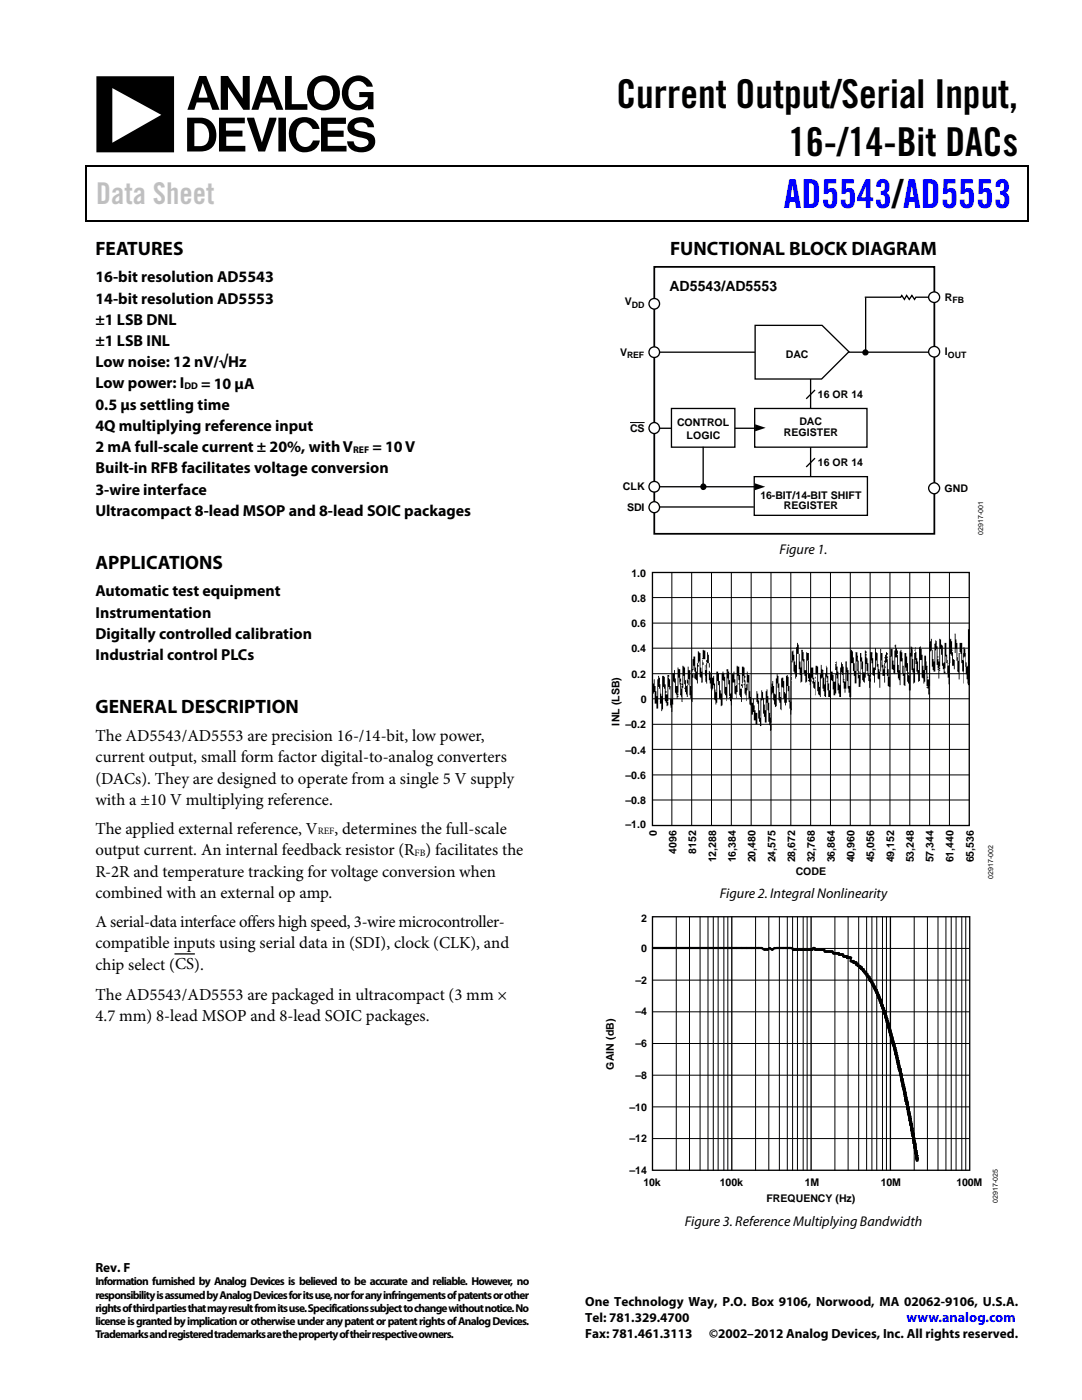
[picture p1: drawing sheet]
<svg xmlns="http://www.w3.org/2000/svg" width="216mm" height="279mm" viewBox="0 0 216 279" stroke-linecap="round" stroke-linejoin="round" font-family="sans-serif">
<defs><g id="words">
<g font-size="7.9">
<text x="123" y="21.6">Current Output/Serial Input,</text>
<text x="157.4" y="31.1">16-/14-Bit DACs</text>
</g>
<text font-size="7.9" fill="#00f" x="156.4" y="41.5">AD5543/AD5553</text>
<text font-size="6" fill="#c1c1c1" x="19.2" y="40.8">Data Sheet</text>
<g font-size="3.9">
<text x="19" y="50.9">FEATURES</text>
<text x="133.7" y="50.9">FUNCTIONAL BLOCK DIAGRAM</text>
<text x="19" y="113.6">APPLICATIONS</text>
<text x="19" y="142.4">GENERAL DESCRIPTION</text>
</g>
<g font-size="3.3">
<text x="19" y="147.8">The AD5543/AD5553 are precision 16-/14-bit, low power,</text>
<text x="19" y="152.1">current output, small form factor digital-to-analog converters</text>
<text x="19" y="160.7">with a ±10 V multiplying reference.</text>
<text x="19" y="156.4">(DACs). They are designed to operate from a single 5 V supply</text>
<text x="19" y="166.4">The applied external reference, V</text>
<text x="66.7" y="166.4">, determines the full-scale</text>
<text x="19.1" y="170.7">output current. An internal feedback resistor (R ) facilitates the</text>
<text x="19.1" y="174.9">R-2R and temperature tracking for voltage conversion when</text>
<text x="19.1" y="179.2">combined with an external op amp.</text>
<text x="19.1" y="184.9">A serial-data interface offers high speed, 3-wire microcontroller-</text>
<text x="19" y="189.2">compatible inputs using serial data in (SDI), clock (CLK), and</text>
<text x="19" y="193.6">chip select (CS).</text>
<text x="19.1" y="199.5">The AD5543/AD5553 are packaged in ultracompact (3 mm ×</text>
<text x="19.1" y="203.8">4.7 mm) 8-lead MSOP and 8-lead SOIC packages.</text>
</g>
<g font-size="3.2">
<text x="19" y="56.4">16-bit resolution AD5543</text>
<text x="19" y="60.6">14-bit resolution AD5553</text>
<text x="19" y="64.8">±1 LSB DNL</text>
<text x="19" y="69.1">±1 LSB INL</text>
<text x="19" y="73.3">Low noise: 12 nV/√Hz</text>
<text x="19" y="77.5">Low power: I</text>
<text x="40.2" y="77.5">= 10 µA</text>
<text x="19" y="81.8">0.5 µs settling time</text>
<text x="19" y="86">4Q multiplying reference input</text>
<text x="19" y="90.2">2 mA full-scale current ± 20%, with V</text>
<text x="19" y="94.5">Built-in RFB facilitates voltage conversion</text>
<text x="74.3" y="90.2">= 10 V</text>
<text x="19" y="98.7">3-wire interface</text>
<text x="19" y="102.9">Ultracompact 8-lead MSOP and 8-lead SOIC packages</text>
<text x="19" y="119">Automatic test equipment</text>
<text x="19" y="123.3">Instrumentation</text>
<text x="19" y="127.5">Digitally controlled calibration</text>
<text x="19" y="131.7">Industrial control PLCs</text>
</g>
<g font-size="2.8">
<text x="133.6" y="58.1">AD5543/AD5553</text>
<text x="155.5" y="110.5">Figure 1.</text>
<text x="143.6" y="179.2">Figure 2. Integral Nonlinearity</text>
<text x="136.6" y="244.6">Figure 3. Reference Multiplying Bandwidth</text>
</g>
<text font-size="2.8" fill="#00f" x="180.8" y="263.9">www.analog.com</text>
<g font-size="2.6">
<text x="19" y="253.8">Rev. F</text>
<text x="116.8" y="260.7">One Technology Way, P.O. Box 9106, Norwood, MA 02062-9106, U.S.A.</text>
<text x="116.8" y="263.9">Tel: 781.329.4700</text>
<text x="116.8" y="267">Fax: 781.461.3113</text>
<text x="141.5" y="267">©2002–2012 Analog Devices, Inc. All rights reserved.</text>
</g>
<g font-size="2.3">
<text x="19" y="256.5">Information furnished by Analog Devices is believed to be accurate and reliable. However, no</text>
<text x="19" y="259.2">responsibility is assumed by Analog Devices for its use, nor for any infringements of patents or other</text>
<text x="19" y="261.8">rights of third parties that may result from its use. Specifications subject to change without notice. No</text>
<text x="19" y="264.4">license is granted by implication or otherwise under any patent or patent rights of Analog Devices.</text>
<text x="19" y="267.1">Trademarks and registered trademarks are the property of their respective owners.</text>
</g>
<g font-size="2.1">
<text x="188.5" y="60">R</text>
<text x="124.7" y="60.9">V</text>
<text x="123.7" y="71">V</text>
<text x="156.8" y="71.4">DAC</text>
<text x="188.5" y="70.9">I</text>
<text x="163.2" y="79.5">16 OR 14</text>
<text x="125.7" y="86.2">CS</text>
<text x="135.1" y="84.9">CONTROL</text>
<text x="137" y="87.6">LOGIC</text>
<text x="156.4" y="87">REGISTER</text>
<text x="159.5" y="84.9">DAC</text>
<text x="163.2" y="93">16 OR 14</text>
<text x="124.3" y="97.8">CLK</text>
<text x="151.7" y="99.6">16-BIT/14-BIT SHIFT</text>
<text x="156.4" y="101.7">REGISTER</text>
<text x="188.5" y="98.1">GND</text>
<text x="125.1" y="102">SDI</text>
<text x="126" y="115.2">1.0</text>
<text x="126" y="120.1">0.8</text>
<text x="126" y="125.1">0.6</text>
<text x="126" y="130.2">0.4</text>
<text x="126" y="135.3">0.2</text>
<text x="127.8" y="140.3">0</text>
<text x="123.6" y="144.8" transform="rotate(-90 123.6 144.8)">INL (LSB)</text>
<text x="124.8" y="145.4">–0.2</text>
<text x="124.8" y="150.4">–0.4</text>
<text x="124.8" y="155.5">–0.6</text>
<text x="124.8" y="160.5">–0.8</text>
<text x="124.8" y="165.3">–1.0</text>
<text x="131.1" y="166.8" transform="rotate(-90 131.1 166.8)">0</text>
<text x="135" y="170.3" transform="rotate(-90 135 170.3)">4096</text>
<text x="138.9" y="170.3" transform="rotate(-90 138.9 170.3)">8152</text>
<text x="142.9" y="172.1" transform="rotate(-90 142.9 172.1)">12,288</text>
<text x="146.8" y="172.1" transform="rotate(-90 146.8 172.1)">16,384</text>
<text x="150.8" y="172.1" transform="rotate(-90 150.8 172.1)">20,480</text>
<text x="154.7" y="172.1" transform="rotate(-90 154.7 172.1)">24,575</text>
<text x="158.7" y="172.1" transform="rotate(-90 158.7 172.1)">28,672</text>
<text x="162.6" y="172.1" transform="rotate(-90 162.6 172.1)">32,768</text>
<text x="166.6" y="172.1" transform="rotate(-90 166.6 172.1)">36,864</text>
<text x="170.5" y="172.1" transform="rotate(-90 170.5 172.1)">40,960</text>
<text x="174.5" y="172.1" transform="rotate(-90 174.5 172.1)">45,056</text>
<text x="178.4" y="172.1" transform="rotate(-90 178.4 172.1)">49,152</text>
<text x="182.3" y="172.1" transform="rotate(-90 182.3 172.1)">53,248</text>
<text x="186.3" y="172.1" transform="rotate(-90 186.3 172.1)">57,344</text>
<text x="190.2" y="172.1" transform="rotate(-90 190.2 172.1)">61,440</text>
<text x="194.3" y="172.1" transform="rotate(-90 194.3 172.1)">65,536</text>
<text x="158.8" y="174.6">CODE</text>
<text x="128" y="183.9">2</text>
<text x="128" y="190">0</text>
<text x="126.8" y="196.3">–2</text>
<text x="126.8" y="202.6">–4</text>
<text x="126.8" y="209">–6</text>
<text x="122.5" y="213.4" transform="rotate(-90 122.5 213.4)">GAIN (dB)</text>
<text x="126.8" y="215.3">–8</text>
<text x="125.6" y="221.6">–10</text>
<text x="125.6" y="228">–12</text>
<text x="125.6" y="234.3">–14</text>
<text x="128.4" y="236.7">10k</text>
<text x="143.6" y="236.7">100k</text>
<text x="152.9" y="240">FREQUENCY (Hz)</text>
<text x="160.6" y="236.7">1M</text>
<text x="175.8" y="236.7">10M</text>
<text x="190.8" y="236.7">100M</text>
</g>
<g font-size="1.9">
<text x="36.8" y="77.7">DD</text>
<text x="70.4" y="90.4">REF</text>
<text x="63.4" y="166.5">REF</text>
<text x="82.7" y="170.8">FB</text>
</g>
<g font-size="1.8">
<text x="126.1" y="61.4">DD</text>
<text x="190.1" y="60.5">FB</text>
<text x="125.1" y="71.5">REF</text>
<text x="189.1" y="71.4">OUT</text>
</g>
<g font-size="1.4">
<text x="196.2" y="106.7" transform="rotate(-90 196.2 106.7)">02917-001</text>
<text x="198.2" y="175.4" transform="rotate(-90 198.2 175.4)">02917-002</text>
<text x="199.1" y="240" transform="rotate(-90 199.1 240)">02917-025</text>
</g>
</g></defs>
<g fill="#000">
<path d="M17 33h.3v.9h-.3zM17 33h.3v.4h-.3zM17.3 33h.4v.4h-.4zM77.2 33h.3v.4h-.3zM82.5 33h.4v.4h-.4zM204.9 33.4h.4v.5h-.4zM204.9 33h.4v.4h-.4zM17 43.9h.3v.4h-.3zM82.3 43.9h.3v.4h-.3zM204.9 43.9h.4v.4h-.4z"/>
<path d="M44 15.2h1.5l2.9 4.5v-4.5h1.4v6.7h-1.2l-3.1-4.5v4.5h-1.5zM56.9 15.2h1.3v5.6h3.1v1.1h-4.4zM52.5 15.2h1.4l2.6 6.7h-1.4l-.5-1.5h-2.6l-.4 1.5h-1.4zM39.8 15.2h1.4l2.6 6.7h-1.4l-.6-1.5h-2.6l-.4 1.5h-1.4zM62.1 16.1a3.3 3.3 0 0 1 3.8-.8 3.3 3.3 0 0 1 1.9 3.3 3.3 3.3 0 0 1-3.7 3.4 3.3 3.3 0 0 1-2.7-4.3l.3-.8zM69.1 16.2a3.1 3.1 0 0 1 3-1.1 3.1 3.1 0 0 1 2.3 2.2h-1.2a1.89 1.89 0 0 0-2-1.1 1.89 1.89 0 0 0-1.6 1.6 2.25 2.25 0 0 0 2.6 3.1l.5-.3a1.22 1.22 0 0 0 .7-1.2h-1.7v-1h2.8v3.4h-1.1v-.7a3.1 3.1 0 0 1-3.5 .6 3.1 3.1 0 0 1-1.7-3.1l.4-1.7zM19.2 15.2h15.5v15.2h-15.5zM49.3 23.5h1.4l1.6 4.9 1.5-4.9h1.3v.3l-2.2 6.4h-1.3l-2.3-6.4zM64.1 23.5h4.9v1.2h-3.6v1.4h3.2v1.2h-3.2v1.8h3.7v1.1h-5zM43.7 23.5h5.1v1.1h-3.7v1.5h3.3v1.2h-3.3v1.8h3.9v1.1h-5.3zM37.3 23.5h2.7a3.3 3.3 0 0 1 3.1 4.2 2.83 2.83 0 0 1-3.1 2.5h-2.7zM55.6 23.5h1.5v6.7h-1.5zM58.3 24.5a3.1 3.1 0 0 1 3.1-1.1 3.1 3.1 0 0 1 2.4 2.3h-1.4a1.64 1.64 0 0 0-1.8-1.2 1.64 1.64 0 0 0-1.5 1.6 2.44 2.44 0 0 0 1.8 3.2 1.57 1.57 0 0 0 1.5-1.3h1.4v.2a3.1 3.1 0 0 1-3.2 2.2 3.1 3.1 0 0 1-2.8-2.6 4 4 0 0 1 .5-3.3zM69.9 24.2a3.3 3.3 0 0 1 4.3-.1l.2 .5 .2 .8h-1.2a1.46 1.46 0 0 0-2.4-.7l-.2 .2a.82 .82 0 0 0 .7 1.2l1.1 .2a2.4 2.4 0 0 1 2.2 1.4 2.3 2.3 0 0 1-2.6 2.7 2.41 2.41 0 0 1-2.9-2.2h1.3a1.04 1.04 0 0 0 .6 1 2.09 2.09 0 0 0 2.2-.3 .92 .92 0 0 0-.1-1 .92 .92 0 0 0-.9-.4l-1.3-.3a1.82 1.82 0 0 1-1.5-2.6zM53.2 16.6l-.8 2.5v.4h1.8zM40.5 16.6l-.9 2.9h1.8zM63.3 16.7a2.71 2.71 0 0 0 .5 4.1 1.99 1.99 0 0 0 2.7-2.2 1.95 1.95 0 0 0-.9-2 1.95 1.95 0 0 0-2.3 .1zM22.4 17.6v10.9l9.8-5.6zM38.8 24.6v4.6h1.1a1.86 1.86 0 0 0 1.8-2.3 2.24 2.24 0 0 0-2.9-2.3z"/>
</g>
<path d="M17.1 33.9v10M17.7 33.2h59.5M77.5 33.2h5M82.9 33.2h122M205.1 33.9v10M17.3 44.1h65.2M82.6 44.1h122.3" fill="none" stroke="#000" stroke-width=".34"/>
<path d="M34.9 190.4h3.9" fill="none" stroke="#000" stroke-width=".25"/>
<path d="M130.6 53.3h55.8v53.2h-55.8z" fill="none" stroke="#000" stroke-width=".35"/>
<path d="M131.5 70.3h53.9M161.7 75.6v19.5" fill="none" stroke="#000" stroke-width=".26"/>
<circle cx="130.5" cy="60.6" r="1.06" fill="#fff"/>
<circle cx="130.5" cy="60.6" r="1.06" fill="none" stroke="#000" stroke-width=".26"/>
<circle cx="130.5" cy="70.3" r="1.06" fill="#fff"/>
<circle cx="130.5" cy="70.3" r="1.06" fill="none" stroke="#000" stroke-width=".26"/>
<circle cx="130.5" cy="85.4" r="1.08" fill="#fff"/>
<circle cx="130.5" cy="85.4" r="1.08" fill="none" stroke="#000" stroke-width=".26"/>
<circle cx="130.5" cy="97.1" r="1.06" fill="#fff"/>
<circle cx="130.5" cy="97.1" r="1.06" fill="none" stroke="#000" stroke-width=".26"/>
<circle cx="130.5" cy="101.2" r="1.08" fill="#fff"/>
<circle cx="130.5" cy="101.2" r="1.08" fill="none" stroke="#000" stroke-width=".26"/>
<circle cx="186.4" cy="70.2" r="1.07" fill="#fff"/>
<g fill="none" stroke="#000" stroke-width=".26">
<path d="M172.6 59.3h7.2M182.7 59.3h3.7"/>
<circle cx="186.4" cy="70.2" r="1.07"/>
</g>
<circle cx="186.4" cy="97.5" r="1.09" fill="#fff"/>
<g fill="none" stroke="#000" stroke-width=".26">
<circle cx="172.7" cy="70.3" r=".49"/>
<circle cx="140.3" cy="97.1" r=".51"/>
<circle cx="186.4" cy="97.5" r="1.09"/>
</g>
<g fill="#000">
<circle cx="172.7" cy="70.3" r=".49"/>
<circle cx="140.3" cy="97.1" r=".51"/>
</g>
<path d="M150.7 64.9h13.3l5.4 5.3-5.5 5.4h-13.2z" fill="#fff"/>
<path d="M150.7 64.9h13.3l5.4 5.3-5.5 5.4h-13.2zM150.5 95.1h22.6v7.7h-22.6z" fill="none" stroke="#000" stroke-width=".26"/>
<path d="M150.6 81.5h22.4v7.7h-22.4z" fill="#fff" stroke="#000" stroke-width=".26"/>
<path d="M172.7 59.4v10.8" fill="none" stroke="#000" stroke-width=".26"/>
<circle cx="186.4" cy="59.3" r="1.07" fill="#fff"/>
<g fill="none" stroke="#000" stroke-width=".26">
<path d="M131.7 85.5h19.2"/>
<circle cx="186.4" cy="59.3" r="1.07"/>
</g>
<path d="M150.7 84.7l2.1 .7-2.1 .7z" fill="#000"/>
<path d="M134 81.5h12.6v7.7h-12.6z" fill="#fff" stroke="#000" stroke-width=".26"/>
<path d="M182.7 59.3l-.2 .5-.5-.8-.6 .8-.5-.8-.4 .8-.6-.8-.2 .4M162.6 77.8l-1.7 1.8M131.7 97.1h19.1M140.3 89.2v7.4M162.6 91.4l-1.7 1.8M130.2 114.3h63.2v50.5h-63.2zM131.5 101.2h18.9M130.2 183h63.3v50.6h-63.3zM146 183v50.6M161.8 183v50.6M177.7 183v50.6" fill="none" stroke="#000" stroke-width=".26"/>
<g fill="#000">
<path d="M150.6 96.4l2.1 .7-2.1 .7z"/>
<path d="M130.6 139.1h.7v2.3h-.3v-1h-.4z" fill-rule="evenodd"/>
<path d="M131.7 139.1h.6v2.5h-.2v.3h-.2l.1-1.4a.37 .37 0 0 1-.4-.2 .37 .37 0 0 1 .1-.4z" fill-rule="evenodd"/>
<path d="M132.7 139.1h.7v.8h-.2a.88 .88 0 0 1 0 1.1h-.2v-.8h-.2v-.3h-.1z" fill-rule="evenodd"/>
<path d="M133.7 139.1l.1 .4h.3v-.4h.2v1.3a1.48 1.48 0 0 0-.2 1.3v.4h-.1v-.8l-.2-.1v-.4h-.1z" fill-rule="evenodd"/>
<path d="M130.5 135.6h.1v1.3h.2l.2 2h.2v-3.3h.1v-.7h.2v.3h.2l.1 3.2h.1v.5h.2v-4h.4v.2h.2v1.3a1.58 1.58 0 0 1 .1 1.4v.2h.2l-.2 .6h.4v-3.9h.3v.4h-.1v.1h.1v.4h.2l.1 3.5-.1-1.5h-.2v-.5h-.1v2h-.7v-1.7h-.2v-.3h-.2v2h-.6v-.3a1.68 1.68 0 0 0-.2-1.5v-.2h-.2v2h-.7v-1h-.1v.3h-.2v-2h.2z" fill-rule="evenodd"/>
<path d="M135 139.1h.2v.4h-.2z" fill-rule="evenodd"/>
<path d="M134.5 133.7h.2l.2 3.2h.3v-3.7h.2v.4h.3v1.7l.2 .1v.6l-.3 .2v-1h-.2v3h-.2v.2h.2v.4h-.2l.2 .3h-.4v-.5h-.1v-.4h-.2v-.8a1.58 1.58 0 0 0-.2-1.4h-.2v3.1h-.2v-4.7h.4z" fill-rule="evenodd"/>
<path d="M136 139.1h.2l-.1 1h-.1z" fill-rule="evenodd"/>
<path d="M136.2 132.9l.3 .1a3.2 3.2 0 0 1 .2 2.1v.7h.2v1.1l.3-.2v2.4h-.2v-.5h-.1v-.5h-.2v-.7h-.2a.88 .88 0 0 0 0-1v-1.5h-.2l-.1 4.2h-.3v-.3l-.2-.1v-.9a1.58 1.58 0 0 0-.1-1.4l.3-.2v1.1l.1 .1v-.5h.2v-.2h-.2v-.3l.2-.1z" fill-rule="evenodd"/>
<path d="M137 135.6l.4 .2v.9h-.2v-.3h-.2z" fill-rule="evenodd"/>
<path d="M137.8 139.1h.4l-.1 1-.2-.2v-.6h-.1z" fill-rule="evenodd"/>
<path d="M137.2 133h.2v.7h.4l-.1 3.1 .2 .1v.9l.1-.1v-3.2h.4v.7h-.2v3.9h-.4v-.3h-.2v-3.2h-.4z" fill-rule="evenodd"/>
<path d="M139.2 130l.6 .3-.1 2.8 .2 .1 .1 .8h.1l.1-2.3v.5h.2v.5h-.2v3.5h-.2l-.1-1-.3-.1v-3.1h-.2v.3h-.2z" fill-rule="evenodd"/>
<path d="M138.4 131h.3v.6a2.93 2.93 0 0 0 .2 1.8l.1 .6 .1-1.7h.1l.2 .7h-.2v3.4l-.1-.6-.6-.4v-.9h.2v-.5h-.2v-1.1h-.1v.8h-.2v.3h-.2v-.4h.2v-2h.2z" fill-rule="evenodd"/>
<path d="M140.2 129.7l.5 .1v1.8h-.6l.1-.3z" fill-rule="evenodd"/>
<path d="M140.9 132.3h.2l-.1 4.1h-.1v-.2a.59 .59 0 0 1-.1-.9l-.1-.4v-2.2l.1 .1-.1 .9h.2z" fill-rule="evenodd"/>
<path d="M141.1 130.1h.2v.6h.1v1.6h-.3v-.1h-.2v-.5h.2z" fill-rule="evenodd"/>
<path d="M141.4 132.3h.2v.9h-.2z" fill-rule="evenodd"/>
<path d="M142.5 139.1h.6v1.1h-.2v.4h-.1v-.7l-.1-.3h-.2z" fill-rule="evenodd"/>
<path d="M143.5 139.1h.7v.8a.79 .79 0 0 1-.4 1.1v-1.4l-.3-.1z" fill-rule="evenodd"/>
<path d="M144.9 139.1h.2v.2h-.1l-.1 .6z" fill-rule="evenodd"/>
<path d="M145.5 139.1h.7v.4h-.2v1.3h-.2v-.9h-.1v-.6h-.2z" fill-rule="evenodd"/>
<path d="M146.9 139.1l.1 .2z" fill-rule="evenodd"/>
<path d="M147.9 136.6h.3v.7h-.2z" fill-rule="evenodd"/>
<path d="M147.9 139.1h.1v1z" fill-rule="evenodd"/>
<path d="M141.4 133.9h.2v.3h.2v1h.5v-.3h.2v1.5h.2l.1 1.7 .2-.1-.1-4h.4v.4h.2v.5a1.04 1.04 0 0 0 .1 1.1v.6a1.58 1.58 0 0 0 .2 1.4v.4h.2v-4h.2v-.4h.1v.4h.2v.7h.2v2l.3-.1v-2.8h.1v-.2h-.1v-.4h.3v.4h.2v1.8h.2v2.6l.3-.2v-3.7h.4v-.5h.1l.2 2.9a.45 .45 0 0 0 .3-.7v-3.3h.2v.1h.3v1.7h.2v2.7h.3v1.7h-.3v-.3h-.2v-2.2h-.2v-.2h.2v-.6h-.2v-.9h-.1v3.1l-.2 .1v1l-.1-.5-.4-.2v-2.2h-.3v2.9h-.5a3.2 3.2 0 0 1-.2-2v-.5h-.2v-1.2h-.2v3.7h-.2v-.3h-.2v-.4h-.2v-2.5l-.3-.1v3.3h-.7v-2.4h-.2v-.8h-.2v3.2h-.6v-2.4h-.2v.7h-.2v.4h-.1v-.4h-.2v-1h-.2v-.6h-.2z" fill-rule="evenodd"/>
<path d="M148.9 139.1l.1 .8z" fill-rule="evenodd"/>
<path d="M148 133h.4v.2h.2v1.7h.1v.3h-.1v.6h.1v1.5h.2v-.7l.1-.2h.2l-.2 2.7-.3-.5a1.68 1.68 0 0 1-.1-1.5v-.4h-.2v-.1h.2v-.6h-.2v-1.1h-.2v1.5h-.2z" fill-rule="evenodd"/>
<path d="M149.4 139.1h.5v1.1h.3v-.7h.2l.2 2.2h.2v.6h.3v2.3h-.3v-.8h-.4v-1.7h-.2v.5h-.3v-1.8a.84 .84 0 0 1-.4-1.2v-.1h-.1z" fill-rule="evenodd"/>
<path d="M149 134h.2v.7h.3v3.1a1.48 1.48 0 0 1 .2 1.3h-.3v-2.8v-.1h-.4z" fill-rule="evenodd"/>
<path d="M150.9 138h.2v.4h.2v.7h-.4z" fill-rule="evenodd"/>
<path d="M150.9 139.1h.4v.2h.2v.2h-.2v.3h.2l-.1 1.9h.2v1.5h.2l-.1-3.9h.2v-.2h.4v.2h.1l.2 2.4h.2v-2.6h.5v1.1h.2v2.1h.2v.9h.1l.1-4.1-.1 6.8-.2-.1 .1-1.1-.2-.1v-.6h-.2v-.9a1.68 1.68 0 0 0-.2-1.5v-1.4h-.1v4h-.4v-1.1h-.2v-.5a1.58 1.58 0 0 1-.1-1.4l-.1-1.6-.1 .2h-.2v5.1h-.3v-.9h-.2l.1-.6h-.2v-3h-.2v-.3h-.2z" fill-rule="evenodd"/>
<path d="M151.9 137.8h.2v.3h.2v1h-.4z" fill-rule="evenodd"/>
<path d="M153 137.6h.1v1.3h.2v.2h-.5a1.48 1.48 0 0 1 .2-1.3z" fill-rule="evenodd"/>
<path d="M154.3 139.1h.7v1.9h-.2v.1h-.2v-.5h-.1z" fill-rule="evenodd"/>
<path d="M155.3 139.1h.7v2.6l-.3-.2v-1.3h-.2v-.4h-.2z" fill-rule="evenodd"/>
<path d="M155 134.5h.2v.4h.1v1.5h.2v1.6l.2 .1v1h-.4v-1.8h-.1v-.9h-.2v2.7h-.7v-.9h-.2v.4h-.2l-.1 .5v-2l.2-.1-.1-.6h.2v-.5h.1l.1 1h.2v1.5l.3 .2v-3.2h.2z" fill-rule="evenodd"/>
<path d="M156.3 139.1h.7v1.1h-.2v.6h-.1v-.6h-.2v-.7h-.2z" fill-rule="evenodd"/>
<path d="M157.4 139.1h.1v.7h.2l.1 .3h.1l.1-1-.1 3.5-.2-.1v-.9a1.68 1.68 0 0 1-.2-1.5h-.1z" fill-rule="evenodd"/>
<path d="M156 135.2h.3v.7h.2v2.2h.2v.3h.1v-3.5l.4-.2v.4h.2v1.8h.1v2.2h-.1a1.48 1.48 0 0 0-.2-1.3v-.9h-.2v2.2h-.7v-1.8l-.3-.2-.1 2-.1-3.6z" fill-rule="evenodd"/>
<path d="M157.9 135.1h.1v.7l-.1-.2z" fill-rule="evenodd"/>
<path d="M157.9 135.9l.1 3.2z" fill-rule="evenodd"/>
<path d="M159 128.3h.2v.4h.2v1.8h-.4v4.6h-.1v.3h-.2v-1h-.2v-.4h-.2v-2.2h-.2l.1 .3-.2 .1v2.6l-.1 .1 .1-4.9 .3-.2v.9h.2v1.3h.2v.7h.2v-3.5h.1z" fill-rule="evenodd"/>
<path d="M161.2 131.8h.2v2.6h.4v-1.2h.5l-.1 2h.3v.9l.2-.3v3l-.1-.1a1.52 1.52 0 0 0-.1-1.4h-.2v-.9h-.2v-.4a.3 .3 0 0 0 .2-.3 .3 .3 0 0 0-.2-.2v-.3l-.3 .2v.2h.1v.4h-.1v.7h-.2v-.1a.43 .43 0 0 0-.4-.7v-.1h.2v-.4h-.2z" fill-rule="evenodd"/>
<path d="M159.9 129.7h.3v.4l.2 .2-.1 1.1a1.68 1.68 0 0 1 .2 1.5v.8h.4v-3.6h.2v.2h.3v1.5h-.3v3.8a.46 .46 0 0 1-.4 .6v-1.3h-.2v-.5h-.2v-1.5a.82 .82 0 0 0-.2-1.1v4.2h-.2l-.1 .2-.1-1.5h-.1v-1.1h-.2v-3.1h.2l.1 2.7h.2z" fill-rule="evenodd"/>
<path d="M162.6 135.1l.1 .3z" fill-rule="evenodd"/>
<path d="M162.7 132.9h.4a1.48 1.48 0 0 1 .1 1.3v1.8h.2v1.1h.2v-2.6h.2v-1.8h.2v.9l.3 .1-.2 .5h.2v1h.2v1.4h.2v-2.2h.1v-1.5l.1 .1a1.68 1.68 0 0 1 .2 1.5v.4h.2v1.5l.2 .1-.1 1.3h.2v-2.9h.2v-.9h.4v.7h.1v1.3h.4l-.1-1.3 .3-.2v-.8l-.3-.1v-1l.3-.1v-.2h-.2v-.1l.2-.2v1l.3 .1-.1 .9h.2v2.4h.2v.3h.1v-3.5h.2v-1h.2v.3h.2v.5h.1v2.6h.2l-.2 .3 .3 .2 .1-.1v-4h.3v1.2h.1v.4a2.26 2.26 0 0 1 .2 1.6v1.7h.4v-7.1l.2-.1 .1 .3h.2v1.2h.2v1.1h.1v1.6h.2v-3.6v-.2h.4l.1 1.7h.1v2.2l.2 .1-.2 .1v.5h.4v2.4h-.4l.1-1.6-.2-.1v-1.5l-.2-.1 .1-1.8h-.2v4.4h-.4v-1.5h-.1v-1h-.2v-1.6h-.4v6.8h-.3v-.8l-.2-.1v-.8h-.2l-.1-3.2-.2 .1 .1 3.1-.2 .1v.7l-.1 .1-.1-.9h-.2v-1.2h-.1v-1.5h-.2l.2-.3-.4-.2v4.9h-.3l-.2-1.3h-.2l.1-2.3-.3-.1v-.7l-.1 .1 .1 3.6h-.2v.4h-.4v-1.2h-.1v-1.7h-.2l-.1-.2-.1 3.4h-.5v-1.3h-.2v-1.6l-.2-.2 .2-.1v-.4l-.2-.1-.1-.3v4l-.4-.2 .1-.9h-.2v-.6h-.2v-2.2l-.3 .2v3.7h-.2v-.3l-.4-.2v-.6h-.1v-3.5l-.4 .2z" fill-rule="evenodd"/>
<path d="M171.5 134.2h.2l-.1 .4-.1-.1z" fill-rule="evenodd"/>
<path d="M171.6 130.3h.3v.9h.1v.8h.2v2.2h.3l.1-4.4 .3 .2v.3h-.2v.2h.2v.4h-.2v.1h.2v.4h.2v.9h.2v2.2l.3 .2v-4.6h.5v1.3h.1v1.8h.4v-3.8h.2v.7l.3 .2v2.2h.2v1.1h.2v.4h.1v3.3h-.1v-1.7l-.4-.2v-2.4h-.2v-1.2h-.1v1.9h-.2l-.1 2.5h-.1v-1.3l-.3-.2v-.2h.1a2.93 2.93 0 0 1-.1-1.8v-.4h-.2l-.1-.5v3.3h-.2v.3h.2v.6l-.2 .2v1.1l-.2-.1v-1.3h-.1l-.2-2h-.2v-1.4h-.2v2.7h-.1l-.1 1-.1-.2h-.2v-.2h-.2v-.9a1.68 1.68 0 0 0-.1-1.5v-1.3l-.2-.1-.1 4.4z" fill-rule="evenodd"/>
<path d="M175.6 129.5h.2v.8h.3v2.4h.2v.9h.1v-1.3h.2v.7h.2v.2h-.2v3h-.2l.1-1.2-.4-.1v-1.6l-.2-.1v-1.4l-.1 .1v2.1h-.2z" fill-rule="evenodd"/>
<path d="M176.8 130.1l.3 .2v.4h-.1v.3h.1v.4h-.1v.2h.1v1.8a1.68 1.68 0 0 1 .2 1.6l.2 .1v-3.8l.2 .1v5.7h-.4v-.2h-.2v-2h-.1v-2.7h-.2l-.1 .2-.1-.2h-.2v-.4h.2v-.4h-.2v-.2h.2v-.5h.2z" fill-rule="evenodd"/>
<path d="M181.9 129.7h.2l.1 3.7h.2v-3l.2-.1v-.5l-.2-.1h.2v-.6l.1 1 .2 .1v1.2h.1v.4a1.58 1.58 0 0 1 .2 1.4v.5h.2v-4.5h.2v-.2h.1v.5h.2v1.2h.2v2.2h.2v.8h.1v-2.8h.4l.1 1.8a1.68 1.68 0 0 1 .2 1.5v.9h.1v.1h-.1v.4h.3v-7.1h.2l-.2-.4 .4-.1v-.5h.1v2.2h.2v1.9h.2v.4h.2l-.1-3.4 .2-.1v-.7h.2l.1 .3v.9l.2 .1v.7a1.58 1.58 0 0 0 .2 1.4h-.2v.4h.2v.4h.1l.1-4.5 .3 .1v1.1l.3 .1 .1 3.6 .1-.2h.2v-3.9h.3v2.4h.2l.1 2.2 .3-.2v3.9h-.1v-.2a1.48 1.48 0 0 0-.2-1.3l-.1-2.8h-.2v-1.3l-.2 .1 .1 2.3h-.2v.6h.2v.4h-.3l-.1-.8h-.2v-.7h-.1v-2.2h-.2v-1.2h-.2v3.5h-.2v.2h.2v.4h-.2l.2 .3h-.2v1.5h-.1v-1.6l-.2-.1v-.1l.2-.1-.2-.1v-.5a3.2 3.2 0 0 1-.2-2v-1.3l-.1-.1v.3l-.2 .1v4.1h-.3v-.3h-.2v-.7h-.2v-3.2l-.3 .2v6.9h-.2v.7h.2v.2h-.2v.4h.2v.2h-.2l-.1 .2h-.1l.1-1.1-.4-.2v-.2l.2-.1-.2-.1v-2.4l-.1-.1v-.7h-.2v2.3h-.2v.4h-.1v-1l-.4-.2v-3.5h-.3v4.2l-.3 .2-.1-.1v-1.5h-.2v-.5h-.1v-1.4l-.2-.1v-.7l-.1-.1v.1v4.4l-.4 .2v-2.2h-.1v-.5h-.2z" fill-rule="evenodd"/>
<path d="M177.7 129.5h.4v2.3h.2v.9h.2v-2.9h.1v-.8h-.1v-.2l.3-.1v.7h.2v.4h.2v.7h-.2v.2h.2v2h.1v1h.2v-3.7h.2v-.3h.2v.4h.1l.1 2.8 .2 .1v1.4h.1l.1-4.1h.3v.7h.2v1.3h.2v1.9h.2v.3h-.2v.2h.2v.2h.1v-4.4a1.68 1.68 0 0 0 .2-1.5l.4 .2v1.8h-.4v6.8h-.3v-1.4h-.2v-.4h-.2v-.6a2.26 2.26 0 0 0-.2-1.7v-.5h-.1v3.7l-.4-.2v-.7a1.48 1.48 0 0 0-.2-1.3l-.1-2.7h-.3v4.7h-.2v-.9h-.2v-.4h-.1v-1.2h-.2v-3h-.4v3.3h-.1v-.1h-.2v-.6l-.4-.2 .1-2.5-.2-.1v.2h-.3v-.1l.2-.1z" fill-rule="evenodd"/>
<path d="M189.4 131h.2v1.3h-.2z" fill-rule="evenodd"/>
<path d="M189.3 132.3h.1v.2h-.1z" fill-rule="evenodd"/>
<path d="M189.4 127.6l.4-.1v.3a1.58 1.58 0 0 1 .2 1.4v.5h.2l-.2 .1v.3h.2v1.5l.3 .1v1.9h-.2v-.7h-.3v-2h-.2v-.4h-.2v.4h-.2z" fill-rule="evenodd"/>
<path d="M190.5 126.5h.2l.1 1.7 .2 .1v2.8l.2 .2-.1 .5 .1 .1 .1-1.6 .2 .1v5.2h-.2v-1l-.2-.1 .2-.3h-.2l-.1-.2v-2.2h-.2l.1-2.3h-.2v.8h-.2z" fill-rule="evenodd"/>
<path d="M191.5 128.3h.5v2.4a1.04 1.04 0 0 0 .2 1.1h.2v2.2h-.4l-.2-3.5h-.2v-.4h-.1z" fill-rule="evenodd"/>
<path d="M193.1 125.6h.4v11.1h-.4v-1.1h-.2v-1.1h-.2l-.1-3.5a.84 .84 0 0 0-.3 1.2l-.1 4.2v-6.1l.2-1.2v.4h.2l.1 2.7h.2v.8l.2-.1z" fill-rule="evenodd"/>
</g>
<g fill="none" stroke="#000" stroke-width=".2">
<path d="M125.7 84.3h2.9M130.1 119.3h63.3M134.1 114.3v50.5M138 114.3v50.5M142 114.3v50.5M145.9 114.3v50.5M149.9 114.3v50.5M153.8 114.3v50.5M157.8 114.3v50.5M161.8 114.3v50.5M165.7 114.3v50.5M169.7 114.3v50.5"/>
<path d="M173.6 114.3v50.5M177.6 114.3v50.5M181.5 114.3v50.5M185.5 114.3v50.5M189.4 114.3v50.5M130.1 139.5h63.3M130.1 134.5h63.3M130.1 129.4h63.3M130.1 124.4h63.3M130.1 159.7h63.3M130.1 154.7h63.3M130.1 149.6h63.3"/>
<path d="M130.1 144.6h63.3M130.2 189.3h63.3M130.2 195.6h63.3M134.9 183v50.6M137.6 183v50.6M139.7 183v50.6M141.3 183v50.6M142.3 183v50.6M143.3 183v50.6M144.4 183v50.6M145.2 183v50.6M150.8 183v50.6"/>
<path d="M153.4 183v50.6M155.5 183v50.6M157.1 183v50.6M158.2 183v50.6M159.1 183v50.6M160.3 183v50.6M161.1 183v50.6M166.6 183v50.6M169.2 183v50.6M171.3 183v50.6M172.9 183v50.6M174 183v50.6"/>
<path d="M174.9 183v50.6M176.1 183v50.6M176.9 183v50.6M182.4 183v50.6M185.1 183v50.6M187.2 183v50.6M188.7 183v50.6M189.8 183v50.6M190.8 183v50.6M191.9 183v50.6M192.7 183v50.6M130.2 208.3h63.3"/>
<path d="M130.2 214.6h63.3M130.2 201.9h63.3M130.2 220.9h63.3M130.2 227.2h63.3"/>
</g>
<g fill="none" stroke="#000" stroke-width=".44">
<path d="M130.3 189.2h21.7a1.04 1.04 0 0 0 1.6 0l.5 .3 .4-.3h3.6l.3 .4 3.7-.1 .2-.3h.2l.1 .3h1.9l.1 .4h1.5l.1 .3h1.1l.1 .3h.9v.4h.7v.2M169 191.1h.7v.7h.5l.1 .4 .4-.1 .1 .3M169 191.1h.1M170.8 192.4h.4v.4h.3l.1 .3M170.8 192.4h.1M171.6 193.1h.3v.3h.2l.1 .4h.2M171.6 193.1h.1M172.4 193.8v.2h.2l.1 .4h.2v.3l.5 .3 .1 .7h.3v.3h.2v.3l.1 .4h.2l.3 .8h.2v.4h.1l.1 .7h.2l.1 .6h.2l.4 1.6h.2l2 7 .1 .7 .1-.3 1.9 8.7M172.4 193.8h.1M180.2 216.9l.6 2.9M180.2 216.5v.4M180.8 219.4v.6l.5 2"/>
<path d="M181.3 222l.3 2.2 .3 .7 .1 1.3 .2 .6 .1 1.3 .2 .3 .4 3.2M181.3 222v.3"/>
</g>
<g fill="#000">
<circle cx="166.3" cy="190.2" r=".22"/>
<circle cx="166.8" cy="190.2" r=".22"/>
<circle cx="167.1" cy="190.2" r=".22"/>
<circle cx="167.6" cy="190.5" r=".22"/>
<circle cx="167.9" cy="190.5" r=".22"/>
<circle cx="168" cy="190.5" r=".22"/>
<circle cx="168.3" cy="190.9" r=".22"/>
<circle cx="168.5" cy="190.9" r=".22"/>
<circle cx="168.7" cy="190.9" r=".22"/>
<circle cx="168.8" cy="190.9" r=".22"/>
<circle cx="169" cy="190.9" r=".22"/>
<circle cx="169.2" cy="191.1" r=".22"/>
<circle cx="169.3" cy="191.1" r=".22"/>
<circle cx="169.4" cy="191.1" r=".22"/>
<circle cx="169.6" cy="191.1" r=".22"/>
<circle cx="169.7" cy="191.1" r=".22"/>
<circle cx="169.8" cy="191.8" r=".22"/>
<circle cx="169.9" cy="191.8" r=".22"/>
<circle cx="170" cy="191.8" r=".22"/>
<circle cx="170.1" cy="191.8" r=".22"/>
<circle cx="170.2" cy="191.8" r=".22"/>
<circle cx="170.4" cy="192.1" r=".22"/>
<circle cx="170.5" cy="192.1" r=".22"/>
<circle cx="170.6" cy="192.1" r=".22"/>
<circle cx="170.7" cy="192.1" r=".22"/>
<circle cx="170.9" cy="192.4" r=".22"/>
<circle cx="171" cy="192.4" r=".22"/>
<circle cx="171.1" cy="192.4" r=".22"/>
<circle cx="171.2" cy="192.8" r=".22"/>
<circle cx="171.3" cy="192.8" r=".22"/>
<circle cx="171.4" cy="192.8" r=".22"/>
<circle cx="171.5" cy="192.8" r=".22"/>
<circle cx="171.6" cy="193.1" r=".22"/>
<circle cx="171.7" cy="193.1" r=".22"/>
<circle cx="171.8" cy="193.1" r=".22"/>
<circle cx="171.9" cy="193.4" r=".22"/>
<circle cx="172" cy="193.4" r=".22"/>
<circle cx="172.1" cy="193.4" r=".22"/>
<circle cx="172.2" cy="193.8" r=".22"/>
<circle cx="172.3" cy="193.8" r=".22"/>
<circle cx="172.5" cy="194" r=".22"/>
<circle cx="172.6" cy="194" r=".22"/>
<circle cx="172.7" cy="194.4" r=".22"/>
<circle cx="172.8" cy="194.4" r=".22"/>
<circle cx="172.9" cy="194.4" r=".22"/>
<circle cx="173" cy="194.7" r=".22"/>
<circle cx="173.1" cy="194.7" r=".22"/>
<circle cx="173.2" cy="195" r=".22"/>
<circle cx="173.3" cy="195" r=".22"/>
<circle cx="173.4" cy="195" r=".22"/>
<circle cx="173.4" cy="195.3" r=".22"/>
<circle cx="173.5" cy="195.3" r=".22"/>
<circle cx="173.6" cy="195.7" r=".22"/>
<circle cx="173.7" cy="195.7" r=".22"/>
<circle cx="173.8" cy="196" r=".22"/>
<circle cx="173.9" cy="196" r=".22"/>
<circle cx="174" cy="196.3" r=".22"/>
<circle cx="174.1" cy="196.3" r=".22"/>
<circle cx="174.1" cy="196.7" r=".22"/>
<circle cx="174.2" cy="196.7" r=".22"/>
<circle cx="174.3" cy="196.9" r=".22"/>
<circle cx="174.4" cy="196.9" r=".22"/>
<circle cx="174.5" cy="197.3" r=".22"/>
<circle cx="174.6" cy="197.3" r=".22"/>
<circle cx="174.7" cy="197.5" r=".22"/>
<circle cx="174.8" cy="197.9" r=".22"/>
<circle cx="174.8" cy="197.5" r=".22"/>
<circle cx="174.9" cy="198.2" r=".22"/>
<circle cx="175" cy="198.2" r=".22"/>
<circle cx="175.1" cy="198.6" r=".22"/>
<circle cx="175.2" cy="198.9" r=".22"/>
<circle cx="175.2" cy="198.6" r=".22"/>
<circle cx="175.3" cy="198.9" r=".22"/>
<circle cx="175.4" cy="199.2" r=".22"/>
<circle cx="175.5" cy="199.5" r=".22"/>
<circle cx="175.6" cy="199.8" r=".22"/>
<circle cx="175.7" cy="200.2" r=".22"/>
<circle cx="175.8" cy="200.5" r=".22"/>
<circle cx="175.8" cy="200.2" r=".22"/>
<circle cx="175.9" cy="200.5" r=".22"/>
<circle cx="176" cy="200.8" r=".22"/>
<circle cx="176.1" cy="201.1" r=".22"/>
<circle cx="176.2" cy="201.4" r=".22"/>
<circle cx="176.2" cy="201.1" r=".22"/>
<circle cx="176.3" cy="201.8" r=".22"/>
<circle cx="176.3" cy="201.4" r=".22"/>
<circle cx="176.4" cy="202.1" r=".22"/>
<circle cx="176.5" cy="202.4" r=".22"/>
<circle cx="176.6" cy="202.7" r=".22"/>
<circle cx="176.7" cy="203.1" r=".22"/>
<circle cx="176.7" cy="202.7" r=".22"/>
<circle cx="176.8" cy="203.3" r=".22"/>
<circle cx="176.8" cy="203.1" r=".22"/>
<circle cx="176.9" cy="203.7" r=".22"/>
<circle cx="176.9" cy="203.3" r=".22"/>
<circle cx="177" cy="204" r=".22"/>
<circle cx="177" cy="203.7" r=".22"/>
<circle cx="177" cy="204.3" r=".22"/>
<circle cx="177.1" cy="204.7" r=".22"/>
<circle cx="177.1" cy="204.3" r=".22"/>
<circle cx="177.2" cy="204.7" r=".22"/>
<circle cx="177.3" cy="205" r=".22"/>
<circle cx="177.4" cy="205.3" r=".22"/>
<circle cx="177.5" cy="205.6" r=".22"/>
<circle cx="177.6" cy="206" r=".22"/>
<circle cx="177.7" cy="206.6" r=".22"/>
<circle cx="177.7" cy="206.2" r=".22"/>
<circle cx="177.8" cy="207.2" r=".22"/>
<circle cx="177.8" cy="206.9" r=".22"/>
<circle cx="177.9" cy="207.6" r=".22"/>
<circle cx="177.9" cy="207.2" r=".22"/>
<circle cx="178" cy="207.8" r=".22"/>
<circle cx="178" cy="207.6" r=".22"/>
<circle cx="178.1" cy="208.2" r=".22"/>
<circle cx="178.1" cy="207.8" r=".22"/>
<circle cx="178.2" cy="208.5" r=".22"/>
<circle cx="178.2" cy="208.2" r=".22"/>
<circle cx="178.3" cy="208.5" r=".22"/>
<circle cx="178.4" cy="208.9" r=".22"/>
<circle cx="178.4" cy="209.1" r=".22"/>
<circle cx="178.5" cy="209.5" r=".22"/>
<circle cx="178.6" cy="210.1" r=".22"/>
<circle cx="178.6" cy="209.7" r=".22"/>
<circle cx="178.7" cy="210.5" r=".22"/>
<circle cx="178.7" cy="210.1" r=".22"/>
<circle cx="178.8" cy="210.7" r=".22"/>
<circle cx="178.8" cy="210.5" r=".22"/>
<circle cx="178.9" cy="211.1" r=".22"/>
<circle cx="178.9" cy="210.7" r=".22"/>
<circle cx="179" cy="211.4" r=".22"/>
<circle cx="179.1" cy="212" r=".22"/>
<circle cx="179.1" cy="211.7" r=".22"/>
<circle cx="179.1" cy="212.4" r=".22"/>
<circle cx="179.2" cy="212.6" r=".22"/>
<circle cx="179.2" cy="212.4" r=".22"/>
<circle cx="179.3" cy="213" r=".22"/>
<circle cx="179.4" cy="213.6" r=".22"/>
<circle cx="179.4" cy="213.3" r=".22"/>
<circle cx="179.5" cy="213.6" r=".22"/>
<circle cx="179.5" cy="213.3" r=".22"/>
<circle cx="179.6" cy="214" r=".22"/>
<circle cx="179.7" cy="214.6" r=".22"/>
<circle cx="179.7" cy="214.3" r=".22"/>
<circle cx="179.8" cy="214.9" r=".22"/>
<circle cx="179.8" cy="214.6" r=".22"/>
<circle cx="179.9" cy="215.5" r=".22"/>
<circle cx="179.9" cy="215.3" r=".22"/>
<circle cx="179.9" cy="215.9" r=".22"/>
<circle cx="180" cy="216.2" r=".22"/>
<circle cx="180" cy="215.9" r=".22"/>
<circle cx="180.1" cy="216.9" r=".22"/>
<circle cx="180.1" cy="216.5" r=".22"/>
<circle cx="180.2" cy="216.9" r=".22"/>
<circle cx="180.2" cy="216.5" r=".22"/>
<circle cx="180.3" cy="217.5" r=".22"/>
<circle cx="180.3" cy="217.2" r=".22"/>
<circle cx="180.4" cy="217.8" r=".22"/>
<circle cx="180.4" cy="217.5" r=".22"/>
<circle cx="180.5" cy="218.1" r=".22"/>
<circle cx="180.5" cy="217.8" r=".22"/>
<circle cx="180.6" cy="218.8" r=".22"/>
<circle cx="180.6" cy="218.4" r=".22"/>
<circle cx="180.6" cy="219.1" r=".22"/>
<circle cx="180.7" cy="219.8" r=".22"/>
<circle cx="180.7" cy="219.4" r=".22"/>
<circle cx="180.8" cy="219.8" r=".22"/>
<circle cx="180.8" cy="220" r=".22"/>
<circle cx="180.9" cy="220.4" r=".22"/>
<circle cx="180.9" cy="220" r=".22"/>
<circle cx="181" cy="220.7" r=".22"/>
<circle cx="181" cy="220.4" r=".22"/>
<circle cx="181.1" cy="221.3" r=".22"/>
<circle cx="181.1" cy="221" r=".22"/>
<circle cx="181.2" cy="222" r=".22"/>
<circle cx="181.2" cy="221.7" r=".22"/>
<circle cx="181.2" cy="221.3" r=".22"/>
<circle cx="181.3" cy="222" r=".22"/>
<circle cx="181.3" cy="222.3" r=".22"/>
<circle cx="181.3" cy="222.7" r=".22"/>
<circle cx="181.4" cy="222.9" r=".22"/>
<circle cx="181.4" cy="222.7" r=".22"/>
<circle cx="181.5" cy="223.6" r=".22"/>
<circle cx="181.5" cy="223.3" r=".22"/>
<circle cx="181.6" cy="224.2" r=".22"/>
<circle cx="181.6" cy="223.9" r=".22"/>
<circle cx="181.7" cy="224.5" r=".22"/>
<circle cx="181.7" cy="224.2" r=".22"/>
<circle cx="181.8" cy="224.9" r=".22"/>
<circle cx="181.8" cy="224.5" r=".22"/>
<circle cx="181.9" cy="225.6" r=".22"/>
<circle cx="181.9" cy="225.2" r=".22"/>
<circle cx="182" cy="226.2" r=".22"/>
<circle cx="182" cy="225.8" r=".22"/>
<circle cx="182" cy="225.6" r=".22"/>
<circle cx="182" cy="226.4" r=".22"/>
<circle cx="182.1" cy="226.8" r=".22"/>
<circle cx="182.1" cy="226.4" r=".22"/>
<circle cx="182.2" cy="227.5" r=".22"/>
<circle cx="182.2" cy="227.1" r=".22"/>
<circle cx="182.3" cy="228.1" r=".22"/>
<circle cx="182.3" cy="227.8" r=".22"/>
<circle cx="182.4" cy="228.1" r=".22"/>
<circle cx="182.5" cy="229.1" r=".22"/>
<circle cx="182.5" cy="228.7" r=".22"/>
<circle cx="182.5" cy="228.4" r=".22"/>
<circle cx="182.6" cy="229.7" r=".22"/>
<circle cx="182.6" cy="229.3" r=".22"/>
<circle cx="182.6" cy="229.1" r=".22"/>
<circle cx="182.7" cy="230" r=".22"/>
<circle cx="182.7" cy="229.7" r=".22"/>
<circle cx="182.7" cy="230.3" r=".22"/>
<circle cx="182.8" cy="231" r=".22"/>
<circle cx="182.8" cy="230.7" r=".22"/>
<circle cx="182.9" cy="231.6" r=".22"/>
<circle cx="182.9" cy="231.3" r=".22"/>
</g>
<use href="#words"/>
</svg>
